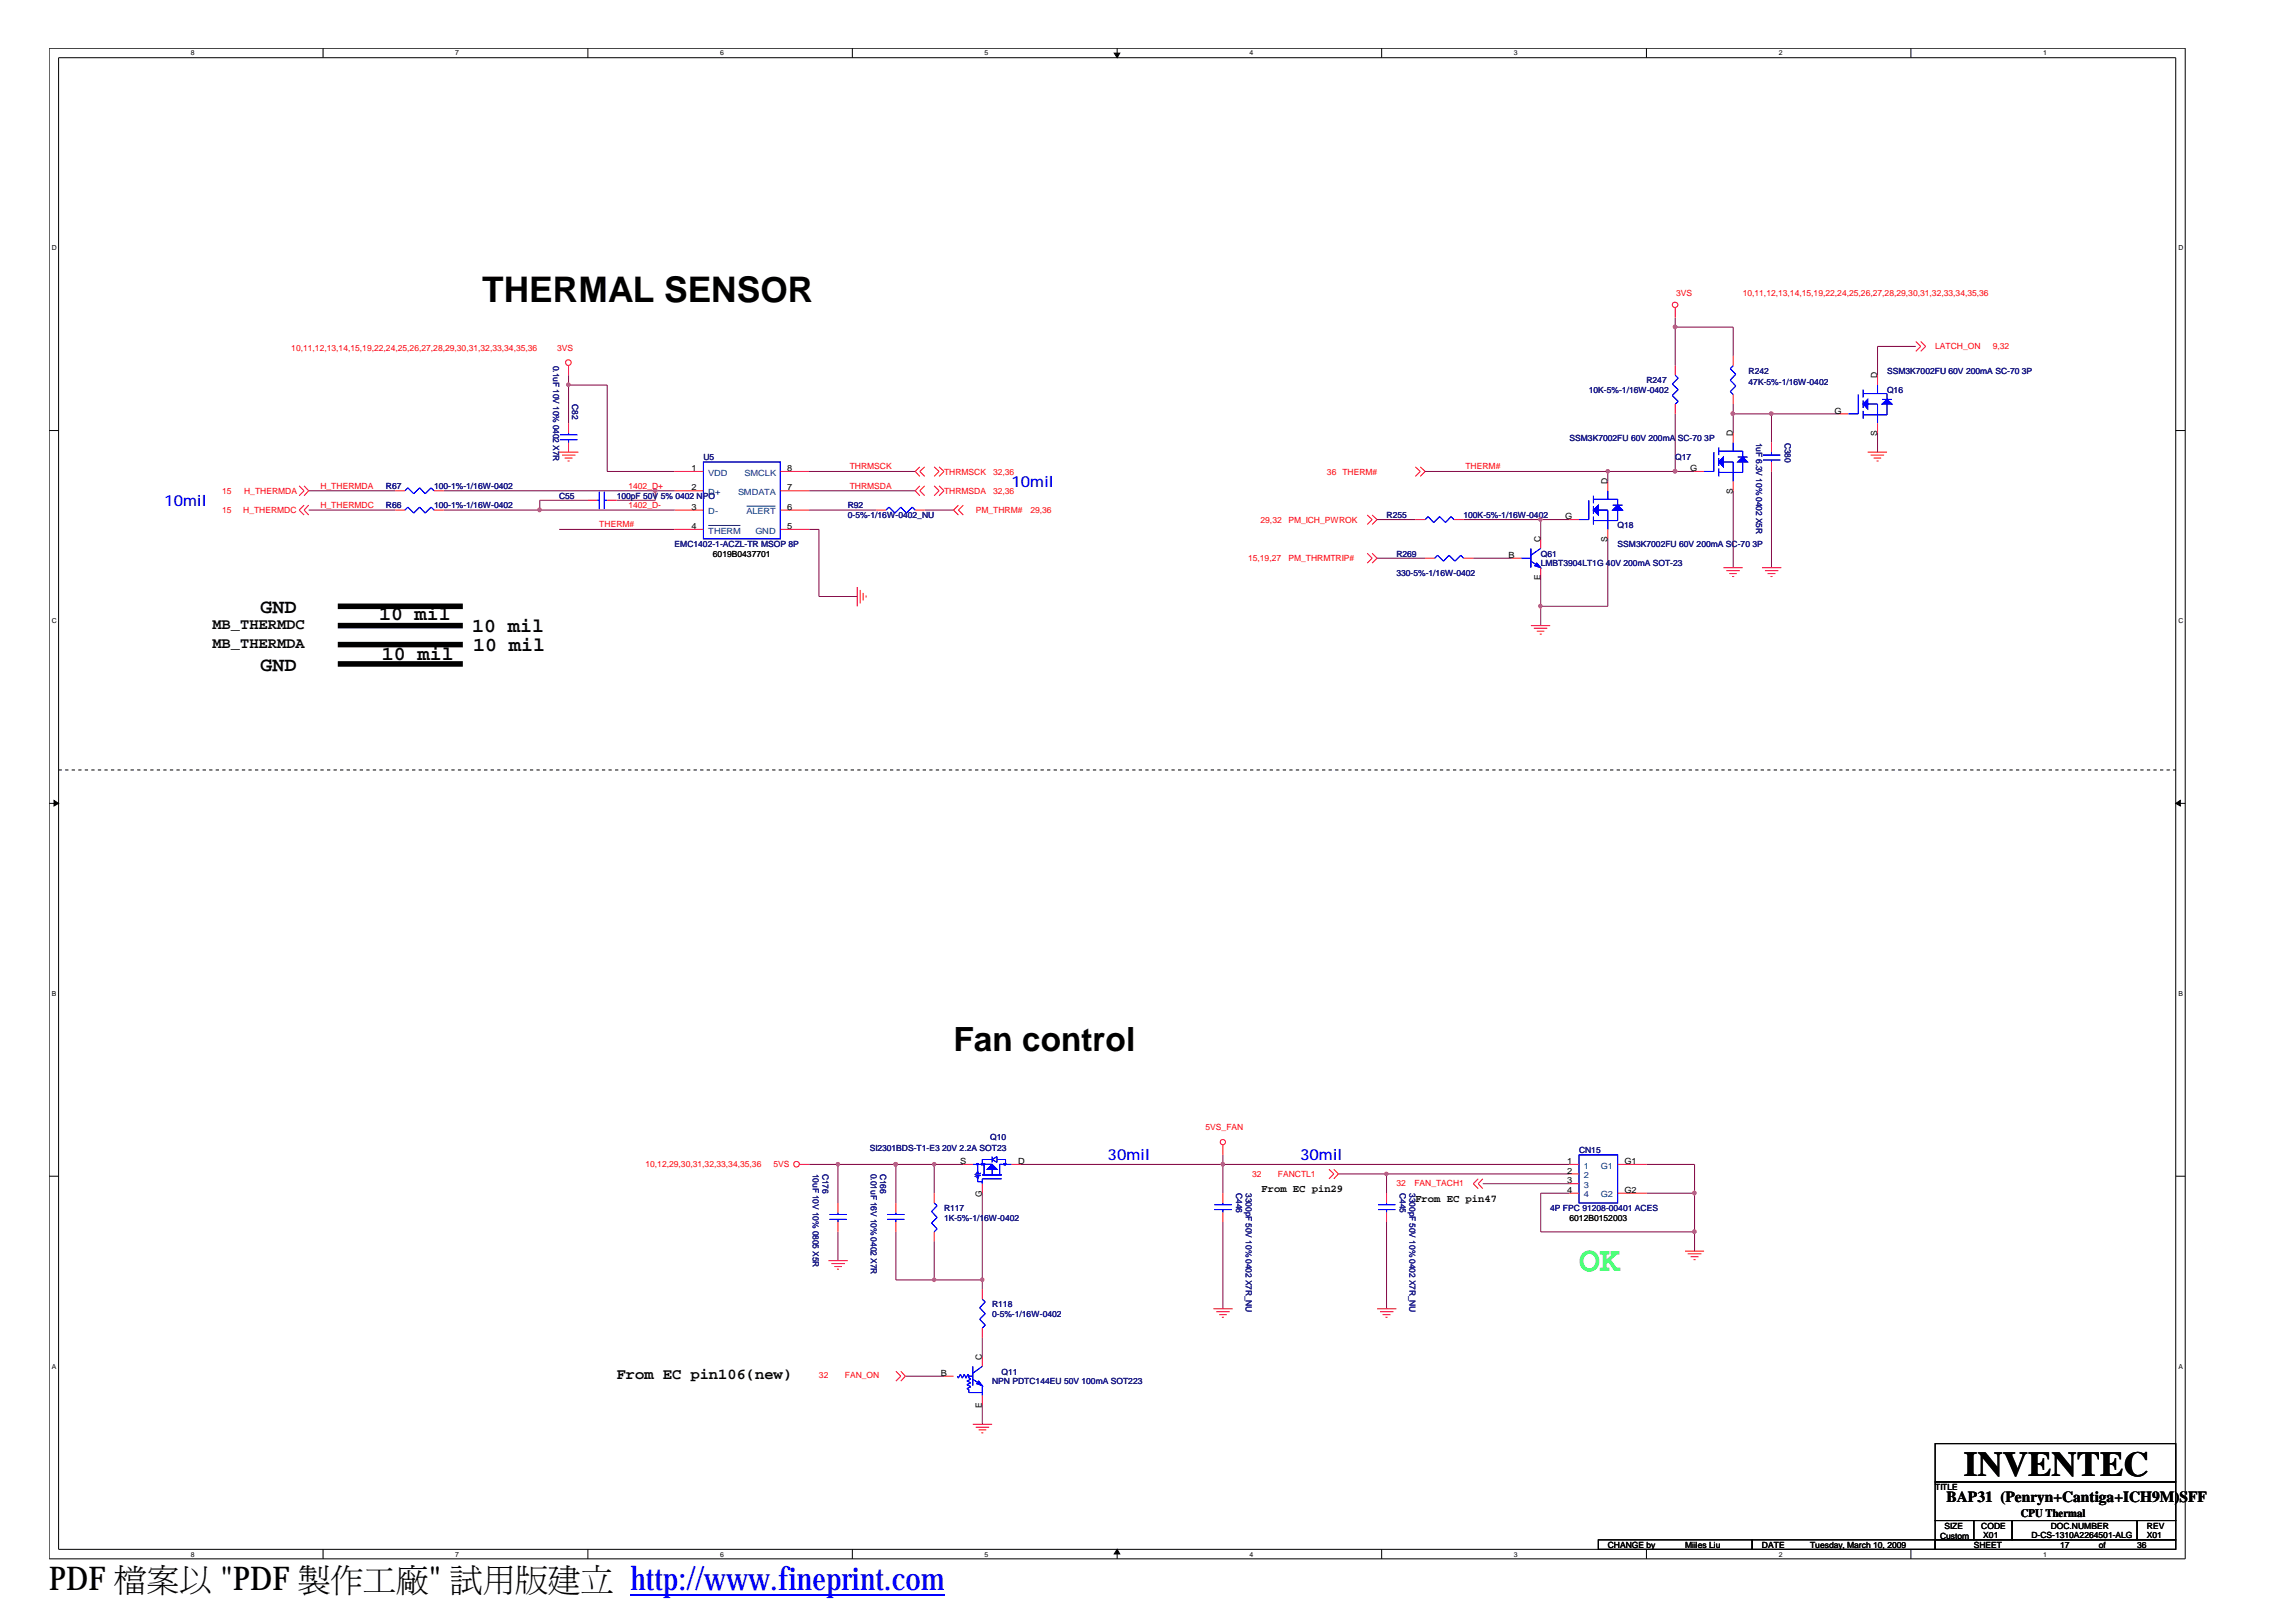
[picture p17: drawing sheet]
<svg xmlns="http://www.w3.org/2000/svg" width="297mm" height="210mm" viewBox="0 0 297 210" stroke-linecap="round" stroke-linejoin="round" font-family="sans-serif">
<defs><g id="words">
<text font-size="4.6" x="62.4" y="39.1">THERMAL SENSOR</text>
<text font-size="4.6" fill="#00ff40" x="204.2" y="164.4">OK</text>
<text font-size="4.5" x="254" y="190.9">INVENTEC</text>
<text font-size="4.3" x="123.3" y="135.9">Fan control</text>
<g font-size="4.2">
<text x="6.3" y="205.7">PDF 檔</text>
<text x="19" y="205.7">案</text>
<text x="23.2" y="205.7">以製&quot; 試立</text>
<text x="28.5" y="205.7">&quot;PDF</text>
<text x="42.8" y="205.7">作</text>
<text x="47" y="205.7">工用</text>
<text x="51.2" y="205.7">廠版</text>
<text x="70.9" y="205.7">建</text>
</g>
<text font-size="4.2" fill="#00f" x="81.5" y="205.7">http://www.fineprint.com</text>
<g font-size="2.6">
<text x="33.7" y="79.3">GND</text>
<text x="49" y="80.2">10 mil</text>
<text x="61.1" y="81.8">10 mil</text>
<text x="33.7" y="86.8">GND</text>
<text x="49.4" y="85.4">10 mil</text>
<text x="61.2" y="84.1">10 mil</text>
</g>
<g font-size="2" fill="#00f">
<text x="21.3" y="65.4">10mil</text>
<text x="130.8" y="62.9">10mil</text>
<text x="143.3" y="150">30mil</text>
<text x="168.1" y="150">30mil</text>
</g>
<g font-size="2">
<text x="27.5" y="81.3">MB_THERMDC</text>
<text x="27.5" y="83.8">MB_THERMDA</text>
<text x="79.8" y="178.4">From EC pin106(new)</text>
<text x="251.8" y="194.2">BAP31 (Penryn+Cantiga+ICH9M)SFF</text>
</g>
<text font-size="1.5" x="261.4" y="196.1">CPU Thermal</text>
<g font-size="1.4">
<text x="163.2" y="154.2">From EC pin29</text>
<text x="183" y="155.4">From EC pin47</text>
</g>
<g font-size="1.1" fill="#f00">
<text x="216.8" y="38.3">3VS</text>
<text x="225.4" y="38.3">10,11,12,13,14,15,19,22,24,25,26,27,28,29,30,31,32,33,34,35,36</text>
<text x="37.7" y="45.4">10,11,12,13,14,15,19,22,24,25,26,27,28,29,30,31,32,33,34,35,36</text>
<text x="72.1" y="45.4">3VS</text>
<text x="250.3" y="45.1">LATCH_ON</text>
<text x="257.7" y="45.1">9,32</text>
<text x="28.7" y="63.9">15</text>
<text x="31.6" y="63.9">H_THERMDA</text>
<text x="41.4" y="63.2">H_THERMDA</text>
<text x="41.4" y="65.7">H_THERMDC</text>
<text x="81.3" y="65.7">1402_D-</text>
<text x="81.3" y="63.2">1402_D+</text>
<text x="109.9" y="60.7">THRMSCK</text>
<text x="109.9" y="63.2">THRMSDA</text>
<text x="122.1" y="61.4">THRMSCK</text>
<text x="122.1" y="63.9">THRMSDA</text>
<text x="128.4" y="61.4">32,36</text>
<text x="128.4" y="63.9">32,36</text>
<text x="171.6" y="61.4">36 THERM#</text>
<text x="189.5" y="60.7">THERM#</text>
<text x="28.7" y="66.4">15</text>
<text x="31.5" y="66.4">H_THERMDC</text>
<text x="77.5" y="68.2">THERM#</text>
<text x="126.2" y="66.4">PM_THRM#</text>
<text x="133.3" y="66.4">29,36</text>
<text x="163" y="67.7">29,32</text>
<text x="166.6" y="67.7">PM_ICH_PWROK</text>
<text x="161.4" y="72.6">15,19,27</text>
<text x="166.6" y="72.6">PM_THRMTRIP#</text>
<text x="155.9" y="146.2">5VS_FAN</text>
<text x="83.5" y="150.9">10,12,29,30,31,32,33,34,35,36</text>
<text x="100" y="150.9">5VS</text>
<text x="161.9" y="152.2">32</text>
<text x="165.3" y="152.2">FANCTL1</text>
<text x="180.6" y="153.4">32</text>
<text x="182.9" y="153.4">FAN_TACH1</text>
<text x="105.9" y="178.3">32</text>
<text x="109.3" y="178.3">FAN_ON</text>
</g>
<g font-size="1.1" fill="#000080">
<text x="71.5" y="47.3" transform="rotate(90 71.5 47.3)">0.1uF 10V 10% 0402 X7R</text>
<text x="74" y="52.3" transform="rotate(90 74 52.3)">C82</text>
<text x="205.5" y="50.9">10K-5%-1/16W-0402</text>
<text x="212.9" y="49.6">R247</text>
<text x="226.1" y="48.4">R242</text>
<text x="226.1" y="49.8">47K-5%-1/16W-0402</text>
<text x="244.1" y="50.9">Q16</text>
<text x="244.1" y="48.4">SSM3K7002FU 60V 200mA SC-70 3P</text>
<text x="91" y="59.5">U5</text>
<text x="203" y="57.1">SSM3K7002FU 60V 200mA SC-70 3P</text>
<text x="216.7" y="59.5">Q17</text>
<text x="227.1" y="57.2" transform="rotate(90 227.1 57.2)">1uF 6.3V 10% 0402 X5R</text>
<text x="230.8" y="57.2" transform="rotate(90 230.8 57.2)">C380</text>
<text x="49.9" y="63.3">R67</text>
<text x="49.9" y="65.8">R66</text>
<text x="56.1" y="63.3">100-1%-1/16W-0402</text>
<text x="56.1" y="65.8">100-1%-1/16W-0402</text>
<text x="72.3" y="64.5">C55</text>
<text x="79.8" y="64.5">100pF 50V 5% 0402 NPO</text>
<text x="109.6" y="65.8">R92</text>
<text x="87.2" y="70.8">EMC1402-1-ACZL-TR MSOP 8P</text>
<text x="109.6" y="67">0-5%-1/16W-0402_NU</text>
<text x="179.3" y="67">R255</text>
<text x="180.6" y="72">R269</text>
<text x="189.3" y="67">100K-5%-1/16W-0402</text>
<text x="199.3" y="72">Q61</text>
<text x="209.2" y="68.3">Q18</text>
<text x="209.2" y="70.8">SSM3K7002FU 60V 200mA SC-70 3P</text>
<text x="180.6" y="74.5">330-5%-1/16W-0402</text>
<text x="199.3" y="73.3">LMBT3904LT1G 40V 200mA SOT-23</text>
<text x="112.5" y="148.9">SI2301BDS-T1-E3 20V 2.2A SOT23</text>
<text x="128.1" y="147.4">Q10</text>
<text x="204.2" y="149.2">CN15</text>
<text x="105.1" y="151.8" transform="rotate(90 105.1 151.8)">10uF 10V 10% 0805 X5R</text>
<text x="106.4" y="151.8" transform="rotate(90 106.4 151.8)">C176</text>
<text x="112.6" y="151.8" transform="rotate(90 112.6 151.8)">0.01uF 16V 10% 0402 X7R</text>
<text x="113.8" y="151.8" transform="rotate(90 113.8 151.8)">C166</text>
<text x="159.9" y="154.3" transform="rotate(90 159.9 154.3)">C446</text>
<text x="161.1" y="154.3" transform="rotate(90 161.1 154.3)">3300pF 50V 10% 0402 X7R_NU</text>
<text x="181.1" y="154.3" transform="rotate(90 181.1 154.3)">C445</text>
<text x="182.3" y="154.3" transform="rotate(90 182.3 154.3)">3300pF 50V 10% 0402 X7R_NU</text>
<text x="122.1" y="156.6">R117</text>
<text x="122.1" y="157.9">1K-5%-1/16W-0402</text>
<text x="200.5" y="156.6">4P FPC 91208-00401 ACES</text>
<text x="128.3" y="169.1">R118</text>
<text x="128.3" y="170.3">0-5%-1/16W-0402</text>
<text x="128.3" y="179">NPN PDTC144EU 50V 100mA SOT223</text>
<text x="129.5" y="177.8">Q11</text>
</g>
<g font-size="1.1">
<text x="237.3" y="53.5">G</text>
<text x="242.8" y="48.9" transform="rotate(-90 242.8 48.9)">D</text>
<text x="224.1" y="56.4" transform="rotate(-90 224.1 56.4)">D</text>
<text x="242.8" y="56.4" transform="rotate(-90 242.8 56.4)">S</text>
<text x="89.5" y="60.9">1</text>
<text x="89.5" y="63.4">2</text>
<text x="89.5" y="65.9">3</text>
<text x="101.8" y="65.9">6</text>
<text x="101.8" y="63.4">7</text>
<text x="101.8" y="60.9">8</text>
<text x="207.9" y="62.6" transform="rotate(-90 207.9 62.6)">D</text>
<text x="218.6" y="60.9">G</text>
<text x="224.1" y="63.9" transform="rotate(-90 224.1 63.9)">S</text>
<text x="89.5" y="68.4">4</text>
<text x="92.2" y="72">6019B0437701</text>
<text x="101.8" y="68.4">5</text>
<text x="199.2" y="70" transform="rotate(-90 199.2 70)">C</text>
<text x="202.4" y="67.2">G</text>
<text x="207.9" y="70.1" transform="rotate(-90 207.9 70.1)">S</text>
<text x="195.1" y="72.2">B</text>
<text x="199.2" y="75.1" transform="rotate(-90 199.2 75.1)">E</text>
<text x="124.2" y="150.6">S</text>
<text x="127" y="154.9" transform="rotate(-90 127 154.9)">G</text>
<text x="131.7" y="150.6">D</text>
<text x="202.7" y="150.6">1</text>
<text x="202.7" y="151.8">2</text>
<text x="202.7" y="153">3</text>
<text x="202.7" y="154.3">4</text>
<text x="210.1" y="150.6">G1</text>
<text x="210.1" y="154.3">G2</text>
<text x="203" y="157.9">6012B0152003</text>
<text x="121.7" y="177.9">B</text>
<text x="127" y="175.8" transform="rotate(-90 127 175.8)">C</text>
<text x="127" y="182.1" transform="rotate(-90 127 182.1)">E</text>
<text x="250.3" y="192.7">TITLE</text>
<text x="251.5" y="197.7">SIZE</text>
<text x="256.2" y="197.7">CODE</text>
<text x="265.2" y="197.7">DOC.NUMBER</text>
<text x="277.7" y="197.7">REV</text>
<text x="207.9" y="200.2">CHANGE by</text>
<text x="217.9" y="200.2">Miiles Liu</text>
<text x="227.9" y="200.2">DATE</text>
<text x="234.1" y="200.2">Tuesday, March 10, 2009</text>
<text x="250.9" y="199.1">Custom</text>
<text x="255.3" y="200.2">SHEET</text>
<text x="256.5" y="198.9">X01</text>
<text x="262.7" y="198.9">D-CS-1310A2264501-ALG</text>
<text x="266.4" y="200.2">17</text>
<text x="271.4" y="200.2">of</text>
<text x="276.4" y="200.2">36</text>
<text x="277.7" y="198.9">X01</text>
</g>
<g font-size="1.1" fill="#004080">
<text x="91.6" y="61.5">VDD</text>
<text x="91.6" y="64">D+</text>
<text x="95.5" y="64">SMDATA</text>
<text x="96.3" y="61.5">SMCLK</text>
<text x="91.6" y="66.5">D-</text>
<text x="91.6" y="69">THERM</text>
<text x="96.6" y="66.5">ALERT</text>
<text x="97.7" y="69">GND</text>
<text x="204.9" y="151.1">1</text>
<text x="204.9" y="152.4">2</text>
<text x="204.9" y="153.6">3</text>
<text x="204.9" y="154.9">4</text>
<text x="207.1" y="151.1">G1</text>
<text x="207.1" y="154.9">G2</text>
</g>
<g font-size=".9">
<text x="24.7" y="7.2">8</text>
<text x="58.9" y="7.2">7</text>
<text x="93.1" y="7.2">6</text>
<text x="127.3" y="7.2">5</text>
<text x="161.6" y="7.2">4</text>
<text x="195.8" y="7.2">3</text>
<text x="230" y="7.2">2</text>
<text x="264.2" y="7.2">1</text>
<text x="6.7" y="32.4">D</text>
<text x="281.7" y="32.4">D</text>
<text x="6.7" y="80.6">C</text>
<text x="281.7" y="80.6">C</text>
<text x="6.7" y="128.8">B</text>
<text x="281.7" y="128.8">B</text>
<text x="6.7" y="177">A</text>
<text x="281.7" y="177">A</text>
<text x="24.7" y="201.3">8</text>
<text x="58.9" y="201.3">7</text>
<text x="93.1" y="201.3">6</text>
<text x="127.3" y="201.3">5</text>
<text x="161.6" y="201.3">4</text>
<text x="195.8" y="201.3">3</text>
<text x="230" y="201.3">2</text>
<text x="264.2" y="201.3">1</text>
</g>
</g></defs>
<g fill="none" stroke="#000" stroke-width=".13">
<path d="M6.3 6.2h276.3v195.4h-276.3zM7.6 7.5h273.8v192.9h-273.8zM41.8 6.2v1.3M76 6.2v1.3M110.2 6.2v1.3M144.5 6.2v1.3M178.7 6.2v1.3M212.9 6.2v1.3M247.1 6.2v1.3M6.3 55.7h1.3M281.4 55.7h1.2M6.3 103.9h1.3"/>
<path d="M281.4 103.9h1.2M6.3 152.1h1.3M281.4 152.1h1.2M206.7 199.2h19.9v1.2h-19.9zM226.6 199.2h23.7v1.2h-23.7zM250.3 186.7h31.1v5h-31.1zM250.3 196.7h5v2.5h-5zM250.3 199.2h31.1v1.2h-31.1zM250.3 191.7h31.1v5h-31.1zM255.3 196.7h4.9v2.5h-4.9zM260.2 196.7h16.2v2.5h-16.2zM276.4 196.7h5v2.5h-5z"/>
<path d="M41.8 200.4v1.2M76 200.4v1.2M110.2 200.4v1.2M144.5 200.4v1.2M178.7 200.4v1.2M212.9 200.4v1.2M247.1 200.4v1.2"/>
</g>
<g fill="#000" stroke="#000" stroke-width=".13">
<path d="M144.1 6.9h.7l-.3 .6z" fill-rule="evenodd"/>
<path d="M7 103.5l.6 .4-.6 .3z" fill-rule="evenodd"/>
<path d="M281.4 103.9l.6-.4v.7z" fill-rule="evenodd"/>
<path d="M144.5 200.4l.3 .6h-.7z" fill-rule="evenodd"/>
</g>
<g fill="none" stroke="#800040" stroke-width=".13">
<path d="M73.5 49.8h5v11.2h8.7M73.5 48.5v6.3M216.7 42.3h7.5v3.7M216.7 41.1v6.2M216.7 53.5v7.5M224.2 53.5h13.6M224.2 52.3v3.7M229.1 53.5v3.7M242.8 56v2.5M247.8 44.8h-5v3.7M39.9 63.5h11.2M39.9 66h11.2"/>
<path d="M57.4 63.5h29.8M57.4 66h29.8M72.3 68.5h14.9M76 64.7h-6.2v1.3M84.8 63.5v1.2h-5M104.6 63.5h13.8M104.6 66h8.8M104.6 61h13.8M104.6 68.5h1.3v8.6h5M119.6 66h3.7M178.1 72.2h6.2M178.1 67.2h4.9"/>
<path d="M184.3 61h34.9M189.3 67.2h13.7M190.5 72.2h5M199.3 67.2v2.5M199.3 74.7v6.2M207.9 61v1.2M207.9 69.7v8.7h-8.6M224.2 63.5v9.9M229.1 61v12.4M104.6 150.6h20M108.4 150.6v5M108.4 159.3v3.7"/>
<path d="M115.9 150.6v5M115.9 159.3v6.2h11.1M120.8 150.6v3.7M127 154.3v12.5M132 150.6h71M158.2 149.4v4.9M158.2 158v11.3M173.1 151.8h29.9M179.3 151.8v2.5M179.3 158v11.3M191.8 153.1h11.2M203 154.3h-3.7v5h19.9"/>
<path d="M212.9 150.6h6.3v11.2M212.9 154.3h6.3M117.1 178h5M120.8 160.5v5M127 173v2.5M127 181.7v2.5"/>
</g>
<g fill="#f0f" stroke="#f0f" stroke-width=".13">
<path d="M73.3 49.6h.4v.2v.1l-.2 .1-.2-.1z" fill-rule="evenodd"/>
<path d="M84.6 63.3h.3l.1 .1-.1 .2-.2 .1-.1-.1z" fill-rule="evenodd"/>
<path d="M69.6 65.8h.3l.1 .1-.1 .2-.1 .1-.2-.1z" fill-rule="evenodd"/>
<path d="M115.7 150.4h.3l.1 .2-.1 .1-.2 .1-.1-.1z" fill-rule="evenodd"/>
<path d="M108.2 150.4h.3l.1 .2-.1 .1-.1 .1-.2-.1z" fill-rule="evenodd"/>
<path d="M126.9 165.3h.3l.1 .2-.1 .2h-.2h-.1z" fill-rule="evenodd"/>
<path d="M120.7 150.4h.3v.2v.1l-.2 .1-.1-.1z" fill-rule="evenodd"/>
<path d="M115.7 150.4h.3l.1 .2-.1 .1-.2 .1-.1-.1z" fill-rule="evenodd"/>
<path d="M158 150.4h.3l.1 .2-.1 .1-.1 .1-.2-.1z" fill-rule="evenodd"/>
<path d="M179.1 151.7h.4v.1v.2h-.2h-.2z" fill-rule="evenodd"/>
<path d="M219 159.1h.3l.1 .2-.1 .1-.2 .1-.1-.1z" fill-rule="evenodd"/>
<path d="M219 154.1h.3l.1 .2-.1 .2h-.2h-.1z" fill-rule="evenodd"/>
<path d="M224 53.3h.3v.2v.2h-.2h-.1z" fill-rule="evenodd"/>
<path d="M228.9 53.3h.3l.1 .2-.1 .2h-.1h-.2z" fill-rule="evenodd"/>
<path d="M224 53.3h.3v.2v.2h-.2h-.1z" fill-rule="evenodd"/>
<path d="M216.5 60.8h.3l.1 .1-.1 .2-.2 .1-.1-.1z" fill-rule="evenodd"/>
<path d="M216.5 42.1h.3l.1 .2-.1 .1-.2 .1-.1-.1z" fill-rule="evenodd"/>
<path d="M207.8 60.8h.3l.1 .1-.1 .2-.2 .1-.1-.1z" fill-rule="evenodd"/>
<path d="M199.1 78.2h.3v.2v.1l-.2 .1-.1-.1z" fill-rule="evenodd"/>
<path d="M199.1 67h.3v.2v.1l-.2 .1-.1-.1z" fill-rule="evenodd"/>
<path d="M158 150.4h.3l.1 .2-.1 .1-.1 .1-.2-.1z" fill-rule="evenodd"/>
<path d="M120.7 165.3h.3v.2v.2h-.2h-.1z" fill-rule="evenodd"/>
<path d="M73.3 49.6h.4v.2v.1l-.2 .1-.2-.1z" fill-rule="evenodd"/>
<path d="M84.6 63.3h.3l.1 .1-.1 .2-.2 .1-.1-.1z" fill-rule="evenodd"/>
<path d="M69.6 65.8h.3l.1 .1-.1 .2-.1 .1-.2-.1z" fill-rule="evenodd"/>
<path d="M115.7 150.4h.3l.1 .2-.1 .1-.2 .1-.1-.1z" fill-rule="evenodd"/>
<path d="M108.2 150.4h.3l.1 .2-.1 .1-.1 .1-.2-.1z" fill-rule="evenodd"/>
<path d="M126.9 165.3h.3l.1 .2-.1 .2h-.2h-.1z" fill-rule="evenodd"/>
<path d="M120.7 150.4h.3v.2v.1l-.2 .1-.1-.1z" fill-rule="evenodd"/>
<path d="M115.7 150.4h.3l.1 .2-.1 .1-.2 .1-.1-.1z" fill-rule="evenodd"/>
<path d="M158 150.4h.3l.1 .2-.1 .1-.1 .1-.2-.1z" fill-rule="evenodd"/>
<path d="M179.1 151.7h.4v.1v.2h-.2h-.2z" fill-rule="evenodd"/>
<path d="M219 159.1h.3l.1 .2-.1 .1-.2 .1-.1-.1z" fill-rule="evenodd"/>
<path d="M219 154.1h.3l.1 .2-.1 .2h-.2h-.1z" fill-rule="evenodd"/>
<path d="M224 53.3h.3v.2v.2h-.2h-.1z" fill-rule="evenodd"/>
<path d="M228.9 53.3h.3l.1 .2-.1 .2h-.1h-.2z" fill-rule="evenodd"/>
<path d="M224 53.3h.3v.2v.2h-.2h-.1z" fill-rule="evenodd"/>
<path d="M216.5 60.8h.3l.1 .1-.1 .2-.2 .1-.1-.1z" fill-rule="evenodd"/>
<path d="M216.5 42.1h.3l.1 .2-.1 .1-.2 .1-.1-.1z" fill-rule="evenodd"/>
<path d="M207.8 60.8h.3l.1 .1-.1 .2-.2 .1-.1-.1z" fill-rule="evenodd"/>
<path d="M199.1 78.2h.3v.2v.1l-.2 .1-.1-.1z" fill-rule="evenodd"/>
<path d="M199.1 67h.3v.2v.1l-.2 .1-.1-.1z" fill-rule="evenodd"/>
<path d="M158 150.4h.3l.1 .2-.1 .1-.1 .1-.2-.1z" fill-rule="evenodd"/>
<path d="M120.7 165.3h.3v.2v.2h-.2h-.1z" fill-rule="evenodd"/>
</g>
<g fill="none" stroke="#f00" stroke-width=".13">
<path d="M216.7 39.8v1.3M72.3 58.5h2.5M72.7 58.9h1.7M73 59.2h1M73.4 59.6h.3M73.5 47.3v1.2M73.5 54.8v1.2M73.5 57.2v1.3M216.7 47.3v1.2M216.7 52.3v1.2M224.2 46v1.3M224.2 51v1.3"/>
<path d="M224.2 56v1.2M229.1 57.2v1.3M229.1 59.7v1.3M237.8 53.5h1.3M241.6 58.5h2.5M241.9 58.9h1.8M242.3 59.2h1M242.7 59.6h.3M242.8 48.5v1.3M242.8 54.8v1.2M247.8 44.2l.6 .6-.6 .6M248.4 44.2l.6 .6-.6 .6"/>
<path d="M38.7 62.8l.6 .7-.6 .6M39.3 62.8l.6 .7-.6 .6M39.3 65.3l-.6 .7 .6 .6M39.9 65.3l-.6 .7 .6 .6M51.1 66h1.3M51.1 63.5h1.3M56.1 66h1.3M56.1 63.5h1.3M76 64.7h1.3M78.5 64.7h1.3M87.2 66h3.8M87.2 63.5h3.8"/>
<path d="M87.2 61h3.8M87.2 68.5h3.8M100.9 66h3.7M100.9 63.5h3.7M100.9 61h3.7M100.9 68.5h3.7M110.9 75.9v2.5M111.3 76.3v1.7M111.6 76.7v1M112 77v.3M113.4 66h1.2M118.4 66h1.2"/>
<path d="M119 60.4l-.6 .6 .6 .6M119 62.8l-.6 .7 .6 .6M119.6 60.4l-.6 .6 .6 .6M119.6 62.8l-.6 .7 .6 .6M120.8 60.4l.7 .6-.7 .6M120.8 62.8l.7 .7-.7 .6M121.5 60.4l.6 .6-.6 .6M121.5 62.8l.6 .7-.6 .6M124 65.3l-.7 .7 .7 .6M124.6 65.3l-.6 .7 .6 .6M176.8 66.6l.7 .6-.7 .6M176.8 71.6l.7 .6-.7 .6"/>
<path d="M177.5 66.6l.6 .6-.6 .6M177.5 71.6l.6 .6-.6 .6M183 60.4l.7 .6-.7 .6M183 67.2h1.3M183.7 60.4l.6 .6-.6 .6M184.3 72.2h1.2M188 67.2h1.3M189.3 72.2h1.2M195.5 72.2h1.3M199.3 69.7v1.2M199.3 73.4v1.3M203 67.2h1.2"/>
<path d="M207.9 62.2v1.3M207.9 68.5v1.2M219.2 61h1.2M222.9 73.4h2.5M223.3 73.8h1.7M223.6 74.2h1M224 74.6h.3M224.2 62.2v1.3M227.9 73.4h2.5M228.3 73.8h1.7M228.6 74.2h1M229 74.6h.2"/>
<path d="M198 80.9h2.5M198.4 81.3h1.7M198.8 81.6h.9M199.1 82h.3M103.4 150.6h1.2M108.4 155.6v1.2M108.4 158v1.3M115.9 155.6v1.2M115.9 158v1.3M120.8 154.3v1.3M120.8 159.3v1.2M124.6 150.6h1.2"/>
<path d="M127 153.1v1.2M130.8 150.6h1.2M158.2 148.1v1.3M158.2 154.3v1.3M158.2 156.8v1.2M171.9 151.2l.6 .6-.6 .7M172.5 151.2l.6 .6-.6 .7M179.3 154.3v1.3M179.3 156.8v1.2M191.2 152.5l-.7 .6 .7 .6M191.8 152.5l-.6 .6 .6 .6M203 150.6h1.2"/>
<path d="M203 151.8h1.2M203 153.1h1.2M203 154.3h1.2M209.2 150.6h3.7M209.2 154.3h3.7M107.1 163h2.5M107.5 163.4h1.8M107.9 163.8h1M108.2 164.1h.3M115.9 177.3l.6 .7-.6 .6M116.5 177.3l.6 .7-.6 .6M122.1 178h1.2"/>
<path d="M127 166.8v1.2M127 171.8v1.2M127 175.5v1.2M156.9 169.3h2.5M157.3 169.6h1.7M157.7 170h1M158 170.4h.3M178.1 169.3h2.5M178.5 169.6h1.7M178.8 170h1M179.2 170.4h.3M217.9 161.8h2.5"/>
<path d="M218.3 162.2h1.7M218.7 162.5h1M219 162.9h.3M125.8 184.2h2.5M126.2 184.6h1.7M126.6 184.9h1M126.9 185.3h.3M127 180.5v1.2"/>
<circle cx="216.6" cy="39.4" r=".36"/>
<circle cx="73.5" cy="46.9" r=".37"/>
<circle cx="103" cy="150.6" r=".37"/>
<circle cx="158.2" cy="147.7" r=".34"/>
</g>
<path d="M7.6 99.6h273.8" fill="none" stroke="#000" stroke-width=".13" stroke-dasharray=".4" stroke-linecap="butt"/>
<path d="M43.7 78.4h16.2M43.7 80.9h16.2M43.7 83.4h16.2M43.7 85.9h16.2" fill="none" stroke="#000" stroke-width=".72" stroke-linecap="butt"/>
<g fill="none" stroke="#00f" stroke-width=".13">
<path d="M72.4 56.9h2.3M72.4 56.2h2.3M73.5 56v.2M73.5 56.9v.3M91 59.7h9.9v10h-9.9zM216.7 48.5l.3 .4-.7 .8 .7 .7-.7 .8 .7 .7-.3 .4M221.7 58.5v2.5h-1.3M222.3 57.9v1M222.3 59.2v1.1M222.3 58.3h3.1v.8M222.9 59.7h1.3v2.5M224.2 47.3l-.4 .4 .7 .7-.7 .8 .7 .7-.7 .7 .4 .4"/>
<path d="M224.2 57.2v1.1M224.7 59.1h1.3M225.4 59.7v1.4h-3.1M228 58.9h2.3M228 59.5h2.3M229.1 58.5v.4M229.1 59.5v.2M240.3 51v2.5h-1.2M241 50.4v1M241 51.8v1M241 53.1v1.1M241 50.9h3.1v.8"/>
<path d="M241.6 52.3h1.2v2.5M242.8 49.8v1.1M243.4 51.7h1.3M244.1 52.3v1.4h-3.1M52.4 63.5l.3-.4 .8 .8 .8-.8 .7 .8 .8-.8 .3 .4M52.4 66l.3-.4 .8 .8 .8-.8 .7 .8 .8-.8 .3 .4M77.3 64.7h.2M77.5 63.6v2.2M78.1 64.7h.4M78.1 63.6v2.2M114.6 66l.4-.4 .7 .8 .8-.8 .7 .8 .8-.8 .4 .4M184.3 67.2l.4-.4 .7 .8 .8-.8 .7 .8 .8-.8 .3 .4"/>
<path d="M185.5 72.2l.4-.4 .8 .8 .7-.8 .8 .8 .7-.8 .4 .4M196.8 72.2h1.2M198 72.6l1.3 .8M198 70.9v2.5M199.3 70.9l-1.3 .9M205.5 64.7v2.5h-1.3M206.1 64.1v1M206.1 65.5v1M206.1 66.8v1M206.1 64.6h3.1v.7M206.7 66h1.2v2.5M207.9 63.5v1.1"/>
<path d="M208.6 65.3h1.2M209.2 66v1.3h-3.1M222.3 60.6v1M107.3 157.7h2.2M107.3 157.1h2.2M108.4 156.8v.3M108.4 157.7v.3M114.7 157.7h2.3M114.7 157.1h2.3M115.9 156.8v.3M115.9 157.7v.3M120.8 155.6l.4 .3-.7 .8 .7 .8-.7 .7 .7 .7-.4 .4"/>
<path d="M125.8 150.6h2.5M126.3 151.6h.3l-.2 .2zM126.4 152.1l.2 .2h-.3zM126.4 150.6v1M126.4 152.3v.5h.6M126.8 151.7l-.1 .1h-.5l-.1 .1M126.8 151.9l-.1 .2h-.5l-.1 .1M126.9 150.5l.1 .1zM127 151.9h2.5M127.3 150.6v1.3M128.3 150h-1.3v.6M128.3 149.6v.7"/>
<path d="M128.3 151.2v.7M128.3 150l.6-.4v.7zM128.9 150h1.1v.6M129.5 152.5h-2.5v.6M130.8 150.6h-1.5v1.3M157.1 156.4h2.2M157.1 155.8h2.2M158.2 155.6v.2M158.2 156.4v.4M178.2 156.4h2.3M178.2 155.8h2.3M179.3 155.6v.2"/>
<path d="M179.3 156.4v.4M204.2 149.4h5v6.2h-5zM123.8 178l.2 .2 .2-.5 .3 .5 .2-.5 .2 .5 .3-.5 .1 .3M125.3 178h.5M125.3 178v.2l.3 .2-.5 .2 .5 .2-.5 .3 .5 .2-.5 .3 .2 .1v.4h1.7M125.8 178.4l1.2 .8v1.3M125.8 176.7v2.5M127 168l.4 .4-.7 .7 .7 .8-.7 .7 .7 .8-.4 .4M127 176.7l-1.2 .9"/>
</g>
<path d="M91.6 68h4.2M96.6 65.5h3.7" fill="none" stroke="#004080" stroke-width=".13"/>
<g fill="#00f" stroke="#00f" stroke-width=".13">
<path d="M241 52.3l.6-.6v1.2z" fill-rule="evenodd"/>
<path d="M243.4 52.3l.7-.6 .6 .6z" fill-rule="evenodd"/>
<path d="M241 52.3l.6-.6v1.2z" fill-rule="evenodd"/>
<path d="M243.4 52.3l.7-.6 .6 .6z" fill-rule="evenodd"/>
<path d="M126.6 178.6l.4 .6-.7-.2z" fill-rule="evenodd"/>
<path d="M126.6 178.6l.4 .6-.7-.2z" fill-rule="evenodd"/>
<path d="M222.9 59.1v1.3l-.6-.7z" fill-rule="evenodd"/>
<path d="M225.4 59.1l.6 .6h-1.3z" fill-rule="evenodd"/>
<path d="M222.9 59.1v1.3l-.6-.7z" fill-rule="evenodd"/>
<path d="M225.4 59.1l.6 .6h-1.3z" fill-rule="evenodd"/>
<path d="M206.1 66l.6-.7v1.3z" fill-rule="evenodd"/>
<path d="M209.2 65.3l.6 .7h-1.2z" fill-rule="evenodd"/>
<path d="M206.1 66l.6-.7v1.3z" fill-rule="evenodd"/>
<path d="M209.2 65.3l.6 .7h-1.2z" fill-rule="evenodd"/>
<path d="M198.8 72.8l.5 .6-.8-.2z" fill-rule="evenodd"/>
<path d="M198.8 72.8l.5 .6-.8-.2z" fill-rule="evenodd"/>
<path d="M128.3 150.6l.6 .6h-1.2z" fill-rule="evenodd"/>
<path d="M129.8 150.5l.3 .1-.1 .1-.2-.1z" fill-rule="evenodd"/>
<path d="M126.3 150.5h.2v.1h-.2z" fill-rule="evenodd"/>
<path d="M127.2 150.5h.1v.1h-.1z" fill-rule="evenodd"/>
<path d="M126.9 150.5h.2v.1h-.2z" fill-rule="evenodd"/>
<path d="M128.3 150.6l.6 .6h-1.2z" fill-rule="evenodd"/>
<path d="M129.8 150.5l.3 .1-.1 .1-.2-.1z" fill-rule="evenodd"/>
<path d="M126.3 150.5h.2v.1h-.2z" fill-rule="evenodd"/>
<path d="M127.2 150.5h.1v.1h-.1z" fill-rule="evenodd"/>
<path d="M126.9 150.5h.2v.1h-.2z" fill-rule="evenodd"/>
</g>
<path d="M81.5 206.2h40.7" fill="none" stroke="#00f" stroke-width=".21"/>
<use href="#words"/>
</svg>
